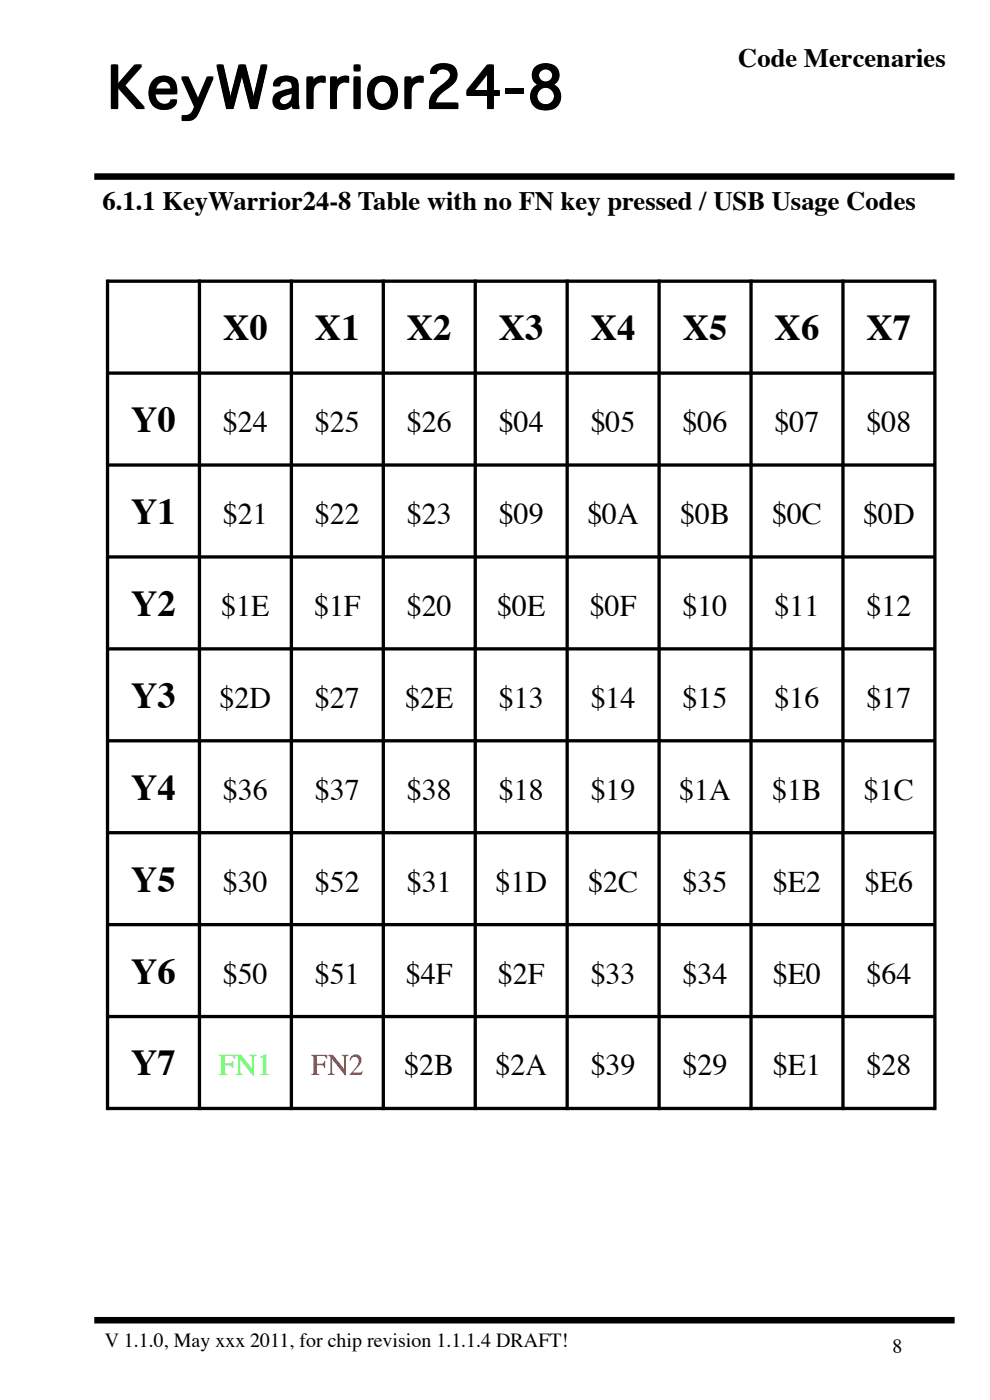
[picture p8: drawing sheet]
<svg xmlns="http://www.w3.org/2000/svg" width="210mm" height="297mm" viewBox="0 0 210 297" stroke-linecap="round" stroke-linejoin="round" font-family="sans-serif">
<defs><g id="words">
<text font-size="12" x="22.7" y="23.1">KeyWarrior24-8</text>
<g font-size="7.8">
<text x="47.3" y="72.2">X0</text>
<text x="66.8" y="72.2">X1</text>
<text x="86.3" y="72.2">X2</text>
<text x="105.8" y="72.2">X3</text>
<text x="125.3" y="72.2">X4</text>
<text x="144.8" y="72.2">X5</text>
<text x="164.3" y="72.2">X6</text>
<text x="183.8" y="72.2">X7</text>
<text x="27.8" y="91.7">Y0</text>
<text x="27.8" y="111.2">Y1</text>
<text x="27.8" y="130.7">Y2</text>
<text x="27.8" y="150.2">Y3</text>
<text x="27.8" y="169.7">Y4</text>
<text x="27.8" y="189.2">Y5</text>
<text x="27.8" y="208.7">Y6</text>
<text x="27.8" y="228.2">Y7</text>
</g>
<g font-size="6.3">
<text x="47.3" y="91.7">$24</text>
<text x="66.8" y="91.7">$25</text>
<text x="86.3" y="91.7">$26</text>
<text x="105.8" y="91.7">$04</text>
<text x="125.3" y="91.7">$05</text>
<text x="144.8" y="91.7">$06</text>
<text x="164.3" y="91.7">$07</text>
<text x="183.8" y="91.7">$08</text>
<text x="47.3" y="111.2">$21</text>
<text x="66.8" y="111.2">$22</text>
<text x="86.3" y="111.2">$23</text>
<text x="105.8" y="111.2">$09</text>
<text x="124.6" y="111.2">$0A</text>
<text x="144.3" y="111.2">$0B</text>
<text x="163.8" y="111.2">$0C</text>
<text x="183.1" y="111.2">$0D</text>
<text x="46.9" y="130.7">$1E</text>
<text x="66.6" y="130.7">$1F</text>
<text x="86.3" y="130.7">$20</text>
<text x="105.4" y="130.7">$0E</text>
<text x="125.1" y="130.7">$0F</text>
<text x="144.8" y="130.7">$10</text>
<text x="164.3" y="130.7">$11</text>
<text x="183.8" y="130.7">$12</text>
<text x="46.6" y="150.2">$2D</text>
<text x="66.8" y="150.2">$27</text>
<text x="85.9" y="150.2">$2E</text>
<text x="105.8" y="150.2">$13</text>
<text x="125.3" y="150.2">$14</text>
<text x="144.8" y="150.2">$15</text>
<text x="164.3" y="150.2">$16</text>
<text x="183.8" y="150.2">$17</text>
<text x="47.3" y="169.7">$36</text>
<text x="66.8" y="169.7">$37</text>
<text x="86.3" y="169.7">$38</text>
<text x="105.8" y="169.7">$18</text>
<text x="125.3" y="169.7">$19</text>
<text x="144.1" y="169.7">$1A</text>
<text x="163.8" y="169.7">$1B</text>
<text x="183.3" y="169.7">$1C</text>
<text x="47.3" y="189.2">$30</text>
<text x="66.8" y="189.2">$52</text>
<text x="86.3" y="189.2">$31</text>
<text x="105.1" y="189.2">$1D</text>
<text x="124.8" y="189.2">$2C</text>
<text x="144.8" y="189.2">$35</text>
<text x="163.9" y="189.2">$E2</text>
<text x="183.4" y="189.2">$E6</text>
<text x="47.3" y="208.7">$50</text>
<text x="66.8" y="208.7">$51</text>
<text x="86.1" y="208.7">$4F</text>
<text x="105.6" y="208.7">$2F</text>
<text x="125.3" y="208.7">$33</text>
<text x="144.8" y="208.7">$34</text>
<text x="163.9" y="208.7">$E0</text>
<text x="183.8" y="208.7">$64</text>
<text x="85.8" y="228.2">$2B</text>
<text x="105.1" y="228.2">$2A</text>
<text x="125.3" y="228.2">$39</text>
<text x="144.8" y="228.2">$29</text>
<text x="163.9" y="228.2">$E1</text>
<text x="183.8" y="228.2">$28</text>
</g>
<text font-size="6.3" fill="#0f0" x="46.4" y="228.2">FN1</text>
<text font-size="6.3" fill="#e00" x="65.9" y="228.2">FN2</text>
<g font-size="5.6">
<text x="156.6" y="14.3">Code Mercenaries</text>
<text x="21.7" y="44.5">6.1.1 KeyWarrior24-8 Table with no FN key pressed / USB Usage Codes</text>
</g>
<g font-size="4.2">
<text x="22.2" y="285.7">V 1.1.0, May xxx 2011, for chip revision 1.1.1.4 DRAFT!</text>
<text x="189.3" y="287">8</text>
</g>
</g></defs>
<path d="M20 37.5h182.5M20 280.1h182.5" fill="none" stroke="#000" stroke-width="1.4" stroke-linecap="butt"/>
<g fill="#fff">
<path d="M187.9 283.1h13v5.4h-13z"/>
<path d="M21.2 9.4h111.6v26.8h-111.6z"/>
<path d="M21.7 40.2h179.8v236.8h-179.8z"/>
<path d="M22.3 282.5h128.7v6h-128.7z"/>
<path d="M22.1 58.9h177v177h-177z"/>
<path d="M22.8 59.7h176.3v176.3h-176.3z"/>
</g>
<g fill="none" stroke="#000" stroke-width=".7" stroke-linecap="butt">
<path d="M22.8 59.3v176.2M22.8 59.7h175.5M42.3 59.3v176.2M61.8 59.3v176.2M81.3 59.3v176.2M100.8 59.3v176.2M120.3 59.3v176.2M139.8 59.3v176.2M159.3 59.3v176.2M178.8 59.3v176.2M198.3 59.3v176.2M22.8 79.2h175.5"/>
<path d="M22.8 98.7h175.5M22.8 118.2h175.5M22.8 137.7h175.5M22.8 157.2h175.5M22.8 176.7h175.5M22.8 196.2h175.5M22.8 215.7h175.5M22.8 235.2h175.5"/>
</g>
<use href="#words"/>
</svg>
